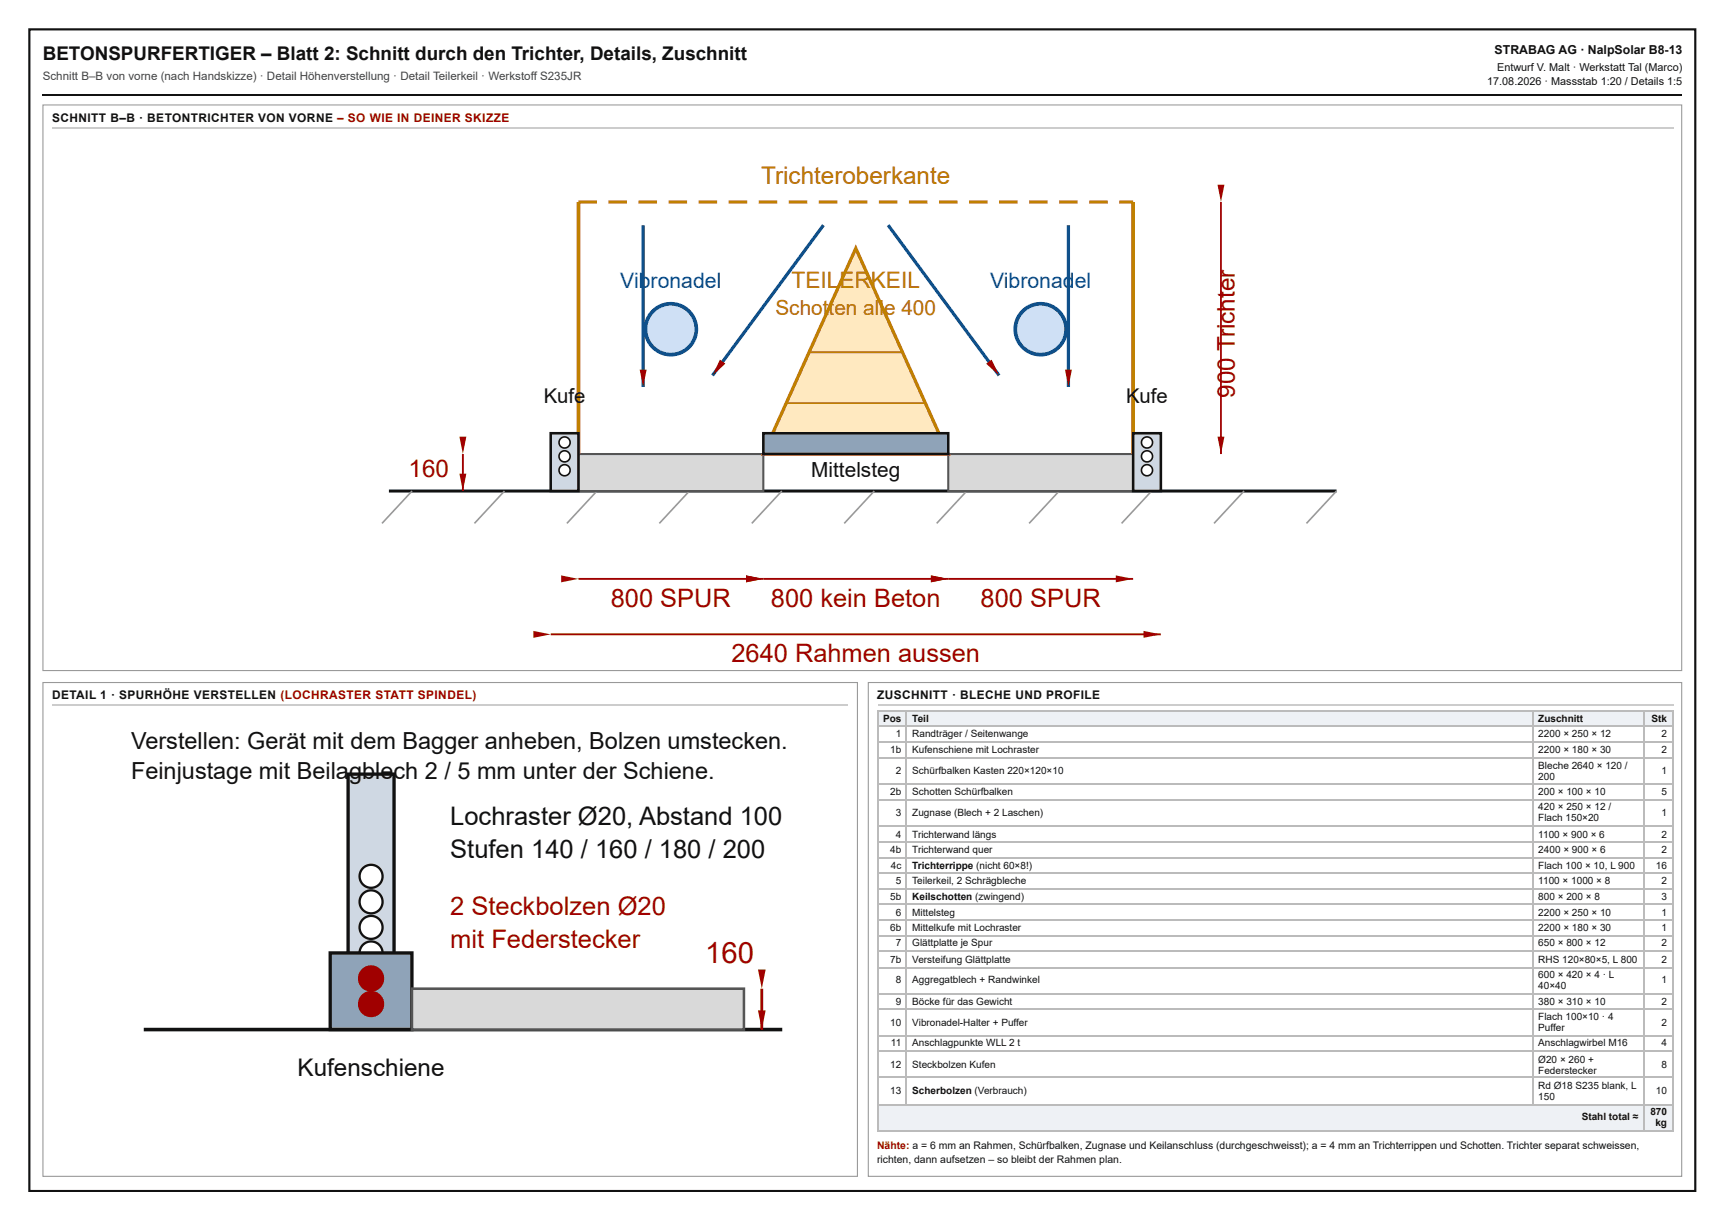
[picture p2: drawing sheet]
<svg xmlns="http://www.w3.org/2000/svg" width="420mm" height="297mm" viewBox="0 0 420 297" stroke-linecap="round" stroke-linejoin="round" font-family="sans-serif">
<defs><g id="words">
<text font-size="7.1" fill="#a00000" x="171.6" y="234.3">160</text>
<g font-size="6.2" fill="#a00000">
<text x="148.6" y="147.6">800 SPUR</text>
<text x="187.6" y="147.6">800 kein Beton</text>
<text x="238.6" y="147.6">800 SPUR</text>
<text x="178" y="161.1">2640 Rahmen aussen</text>
<text x="109.5" y="222.5">2 Steckbolzen Ø20</text>
<text x="109.5" y="230.6">mit Federstecker</text>
</g>
<g font-size="6.2" fill="#111">
<text x="109.5" y="200.7">Lochraster Ø20, Abstand 100</text>
<text x="109.5" y="208.8">Stufen 140 / 160 / 180 / 200</text>
</g>
<text font-size="5.9" fill="#a06a00" x="185.2" y="44.7">Trichteroberkante</text>
<g font-size="5.9" fill="#a00000">
<text x="300.5" y="96.8" transform="rotate(-90 300.5 96.8)">900 Trichter</text>
<text x="99.4" y="116.1">160</text>
</g>
<text font-size="5.9" fill="#111" x="72.4" y="261.6">Kufenschiene</text>
<g font-size="5.7" fill="#111">
<text x="31.9" y="182.1">Verstellen: Gerät mit dem Bagger anheben, Bolzen umstecken.</text>
<text x="31.9" y="189.6">Feinjustage mit Beila</text>
<text x="84.9" y="189.6">gblech 2 / 5 mm unter der Schiene.</text>
</g>
<text font-size="5.5" fill="#a06a00" x="192.6" y="70">TEILERKEIL</text>
<g font-size="5.2" fill="#0b5394">
<text x="150.9" y="70">Vibronadel</text>
<text x="240.9" y="70">Vibronad</text>
<text x="261.5" y="70">el</text>
</g>
<text font-size="5.1" fill="#a06a00" x="188.7" y="76.7">Schotten alle 400</text>
<text font-size="5.1" fill="#111" x="197.4" y="116.1">Mittelsteg</text>
<g font-size="4.9" fill="#111">
<text x="132.3" y="98.1">Kufe</text>
<text x="274" y="98.1">Kufe</text>
</g>
<text font-size="4.6" fill="#111" x="10.4" y="14.6">BETONSPURFERTIGER – Blatt 2: Schnitt durch den Trichter, Details, Zuschnitt</text>
<text font-size="3" fill="#111" x="363.7" y="13.2">STRABAG AG · NalpSolar B8-13</text>
<g font-size="2.9" fill="#111">
<text x="12.7" y="29.6">SCHNITT B–B · BETONTRICHTER VON VORNE – SO WIE IN DEINER SKIZZE</text>
<text x="12.7" y="170.1">DETAIL 1 · SPURHÖHE VERSTELLEN (LOCHRASTER STATT SPINDEL)</text>
<text x="213.4" y="170.1">ZUSCHNITT · BLECHE UND PROFILE</text>
</g>
<text font-size="2.8" fill="#444" x="10.4" y="19.6">Schnitt B–B von vorne (nach Handskizze) · Detail Höhenverstellung · Detail Teilerkeil · Werkstoff S235JR</text>
<g font-size="2.6" fill="#111">
<text x="364.3" y="17.2">Entwurf V. Malt · Werkstatt Tal (Marco)</text>
<text x="361.8" y="20.6">17.08.2026 · Massstab 1:20 / Details 1:5</text>
</g>
<text font-size="2.5" fill="#a00000" x="213.4" y="279.4">Nähte: a = 6 mm an Rahmen, Schürfbalken, Zugnase und Keilanschluss (durchgeschweisst); a = 4 mm an Trichterrippen und Schotten. Trichter separat schweissen,</text>
<text font-size="2.5" fill="#111" x="213.4" y="282.8">richten, dann aufsetzen – so bleibt der Rahmen plan.</text>
<g font-size="2.4" fill="#111">
<text x="214.8" y="175.7">Pos</text>
<text x="218" y="179.4">1</text>
<text x="222" y="175.7">Teil</text>
<text x="222" y="179.4">Randträger / Seitenwange</text>
<text x="374.3" y="175.7">Zuschnitt</text>
<text x="374.3" y="179.4">2200 × 250 × 12</text>
<text x="401.8" y="175.7">Stk</text>
<text x="404.3" y="179.4">2</text>
<text x="216.6" y="183.1">1b</text>
<text x="222" y="183.1">Kufenschiene mit Lochraster</text>
<text x="374.3" y="183.1">2200 × 180 × 30</text>
<text x="404.3" y="183.1">2</text>
<text x="218" y="188.4">2</text>
<text x="222" y="188.4">Schürfbalken Kasten 220×120×10</text>
<text x="374.3" y="187.1">Bleche 2640 × 120 /</text>
<text x="374.3" y="189.7">200</text>
<text x="404.3" y="188.4">1</text>
<text x="216.6" y="193.4">2b</text>
<text x="222" y="193.4">Schotten Schürfbalken</text>
<text x="374.3" y="193.4">200 × 100 × 10</text>
<text x="374.3" y="197.1">420 × 250 × 12 /</text>
<text x="404.3" y="193.4">5</text>
<text x="218" y="198.4">3</text>
<text x="218" y="203.7">4</text>
<text x="222" y="198.4">Zugnase (Blech + 2 Laschen)</text>
<text x="222" y="203.7">Trichterwand längs</text>
<text x="374.3" y="199.8">Flach 150×20</text>
<text x="374.3" y="203.7">1100 × 900 × 6</text>
<text x="404.3" y="198.4">1</text>
<text x="404.3" y="203.7">2</text>
<text x="216.6" y="207.4">4b</text>
<text x="222" y="207.4">Trichterwand quer</text>
<text x="374.3" y="207.4">2400 × 900 × 6</text>
<text x="404.3" y="207.4">2</text>
<text x="216.7" y="211.4">4c</text>
<text x="218" y="215.1">5</text>
<text x="222" y="211.4">Trichterrippe (nicht 60×8!)</text>
<text x="222" y="215.1">Teilerkeil, 2 Schrägbleche</text>
<text x="374.3" y="211.4">Flach 100 × 10, L 900</text>
<text x="374.3" y="215.1">1100 × 1000 × 8</text>
<text x="402.9" y="211.4">16</text>
<text x="404.3" y="215.1">2</text>
<text x="216.6" y="218.8">5b</text>
<text x="222" y="218.8">Keilschotten (zwingend)</text>
<text x="374.3" y="218.8">800 × 200 × 8</text>
<text x="404.3" y="218.8">3</text>
<text x="216.6" y="226.5">6b</text>
<text x="218" y="222.8">6</text>
<text x="222" y="222.8">Mittelsteg</text>
<text x="222" y="226.5">Mittelkufe mit Lochraster</text>
<text x="374.3" y="222.8">2200 × 250 × 10</text>
<text x="374.3" y="226.5">2200 × 180 × 30</text>
<text x="404.3" y="222.8">1</text>
<text x="404.3" y="226.5">1</text>
<text x="218" y="230.2">7</text>
<text x="222" y="230.2">Glättplatte je Spur</text>
<text x="374.3" y="230.2">650 × 800 × 12</text>
<text x="404.3" y="230.2">2</text>
<text x="216.6" y="234.2">7b</text>
<text x="218" y="239.2">8</text>
<text x="222" y="234.2">Versteifung Glättplatte</text>
<text x="222" y="239.2">Aggregatblech + Randwinkel</text>
<text x="374.3" y="234.2">RHS 120×80×5, L 800</text>
<text x="374.3" y="237.9">600 × 420 × 4 · L</text>
<text x="404.3" y="234.2">2</text>
<text x="404.3" y="239.2">1</text>
<text x="218" y="244.5">9</text>
<text x="222" y="244.5">Böcke für das Gewicht</text>
<text x="374.3" y="240.5">40×40</text>
<text x="374.3" y="244.5">380 × 310 × 10</text>
<text x="404.3" y="244.5">2</text>
<text x="216.6" y="249.5">10</text>
<text x="222" y="249.5">Vibronadel-Halter + Puffer</text>
<text x="374.3" y="248.2">Flach 100×10 · 4</text>
<text x="374.3" y="250.8">Puffer</text>
<text x="404.3" y="249.5">2</text>
<text x="216.8" y="254.5">11</text>
<text x="222" y="254.5">Anschlagpunkte WLL 2 t</text>
<text x="374.3" y="254.5">Anschlagwirbel M16</text>
<text x="404.3" y="254.5">4</text>
<text x="216.6" y="259.8">12</text>
<text x="222" y="259.8">Steckbolzen Kufen</text>
<text x="374.3" y="258.5">Ø20 × 260 +</text>
<text x="374.3" y="261.1">Federstecker</text>
<text x="404.3" y="259.8">8</text>
<text x="216.6" y="266.2">13</text>
<text x="222" y="266.2">Scherbolzen (Verbrauch)</text>
<text x="374.3" y="264.8">Rd Ø18 S235 blank, L</text>
<text x="374.3" y="267.5">150</text>
<text x="402.9" y="266.2">10</text>
<text x="384.8" y="272.5">Stahl total ≈</text>
<text x="401.6" y="271.2">870</text>
<text x="402.8" y="273.8">kg</text>
</g>
</g></defs>
<path d="M7.1 7.1h405.4v282.6h-405.4z" fill="none" stroke="#111" stroke-width=".53"/>
<path d="M10.3 23.2h399" fill="none" stroke="#111" stroke-width=".26"/>
<path d="M10.5 25.5h398.7v137.6h-398.7z" fill="none" stroke="#999" stroke-width=".26"/>
<path d="M12.7 31.1h394.5" fill="none" stroke="#ccc" stroke-width=".26"/>
<path d="M94.6 119.4h230.6" fill="none" stroke="#111" stroke-width=".73" stroke-linecap="butt"/>
<path d="M100.3 119.4l-7.4 7.9M122.7 119.4l-7.3 7.9M145.2 119.4l-7.3 7.9M167.7 119.4l-7.3 7.9M190.2 119.4l-7.3 7.9M212.7 119.4l-7.3 7.9M235.2 119.4l-7.3 7.9M257.7 119.4l-7.3 7.9M280.2 119.4l-7.3 7.9M302.7 119.4l-7.3 7.9M325.2 119.4l-7.3 7.9" fill="none" stroke="#999" stroke-width=".39"/>
<path d="M140.7 110.4h45v9h-45z" fill="#d9d9d9"/>
<path d="M140.7 110.4h45v9h-45z" fill="none" stroke="#555" stroke-width=".51"/>
<path d="M230.7 110.4h45v9h-45z" fill="#d9d9d9"/>
<path d="M230.7 110.4h45v9h-45z" fill="none" stroke="#555" stroke-width=".51"/>
<path d="M140.7 49.1v61.3M275.7 49.1v61.3" fill="none" stroke="#c08000" stroke-width=".9" stroke-linecap="butt"/>
<path d="M140.7 48.8h4.5v.7h-4.5zM148.1 48.8h4.5v.7h-4.5zM155.4 48.8h4.5v.7h-4.5zM162.7 48.8h4.5v.7h-4.5zM170 48.8h4.5v.7h-4.5zM177.3 48.8h4.5v.7h-4.5zM184.6 48.8h4.5v.7h-4.5zM191.9 48.8h4.5v.7h-4.5zM199.2 48.8h4.5v.7h-4.5zM206.5 48.8h4.5v.7h-4.5zM213.8 48.8h4.5v.7h-4.5zM221.2 48.8h4.5v.7h-4.5zM228.5 48.8h4.5v.7h-4.5zM235.8 48.8h4.5v.7h-4.5zM243.1 48.8h4.5v.7h-4.5zM250.4 48.8h4.5v.7h-4.5zM257.7 48.8h4.5v.7h-4.5zM265 48.8h4.5v.7h-4.5zM272.3 48.8h3.4v.7h-3.4z" fill="#c08000"/>
<path d="M208.2 60.4l22.5 50h-45z" fill="#ffe9c0"/>
<path d="M208.2 60.4l22.5 50h-45z" fill="none" stroke="#c08000" stroke-width=".79" stroke-linecap="butt"/>
<path d="M191.4 98.1h33.7M197 85.7h22.5" fill="none" stroke="#c08000" stroke-width=".45"/>
<path d="M200.4 54.8l-27 36.5" fill="none" stroke="#0b5394" stroke-width=".79" stroke-linecap="butt"/>
<path d="M175.2 87.4l1.3 1-3.1 2.9z" fill="#a00000"/>
<path d="M216.1 54.8l27 36.5" fill="none" stroke="#0b5394" stroke-width=".79" stroke-linecap="butt"/>
<path d="M239.9 88.4l1.4-1 1.8 3.9z" fill="#a00000"/>
<path d="M156.5 54.8v39.3" fill="none" stroke="#0b5394" stroke-width=".79" stroke-linecap="butt"/>
<path d="M155.6 89.9h1.7l-.8 4.2z" fill="#a00000"/>
<path d="M260 54.8v39.3" fill="none" stroke="#0b5394" stroke-width=".79" stroke-linecap="butt"/>
<path d="M259.1 89.9h1.7l-.8 4.2z" fill="#a00000"/>
<circle cx="163.2" cy="80.1" r="6.2" fill="#cfe0f5"/>
<circle cx="163.2" cy="80.1" r="6.2" fill="none" stroke="#0b5394" stroke-width=".9" stroke-linecap="butt"/>
<circle cx="253.2" cy="80.1" r="6.2" fill="#cfe0f5"/>
<circle cx="253.2" cy="80.1" r="6.2" fill="none" stroke="#0b5394" stroke-width=".9" stroke-linecap="butt"/>
<path d="M134 105.4h6.7v14h-6.7z" fill="#cfd8e3"/>
<path d="M134 105.4h6.7v14h-6.7z" fill="none" stroke="#111" stroke-width=".62" stroke-linecap="butt"/>
<path d="M275.7 105.4h6.8v14h-6.8z" fill="#cfd8e3"/>
<path d="M275.7 105.4h6.8v14h-6.8z" fill="none" stroke="#111" stroke-width=".62" stroke-linecap="butt"/>
<path d="M185.7 105.4h45v5h-45z" fill="#8fa3b8"/>
<path d="M185.7 105.4h45v5h-45z" fill="none" stroke="#111" stroke-width=".62" stroke-linecap="butt"/>
<circle cx="137.4" cy="114.4" r="1.35" fill="#fff"/>
<circle cx="137.4" cy="114.4" r="1.35" fill="none" stroke="#111" stroke-width=".39"/>
<circle cx="137.4" cy="111" r="1.35" fill="#fff"/>
<circle cx="137.4" cy="111" r="1.35" fill="none" stroke="#111" stroke-width=".39"/>
<circle cx="137.4" cy="107.6" r="1.35" fill="#fff"/>
<circle cx="137.4" cy="107.6" r="1.35" fill="none" stroke="#111" stroke-width=".39"/>
<circle cx="279.1" cy="114.4" r="1.35" fill="#fff"/>
<circle cx="279.1" cy="114.4" r="1.35" fill="none" stroke="#111" stroke-width=".39"/>
<circle cx="279.1" cy="111" r="1.35" fill="#fff"/>
<circle cx="279.1" cy="111" r="1.35" fill="none" stroke="#111" stroke-width=".39"/>
<circle cx="279.1" cy="107.6" r="1.35" fill="#fff"/>
<circle cx="279.1" cy="107.6" r="1.35" fill="none" stroke="#111" stroke-width=".39"/>
<path d="M140.7 140.8h45" fill="none" stroke="#a00000" stroke-width=".45"/>
<g fill="#a00000">
<path d="M136.5 140l4.2 .8-4.2 .9z"/>
<path d="M181.5 140l4.2 .8-4.2 .9z"/>
</g>
<path d="M185.7 140.8h45" fill="none" stroke="#a00000" stroke-width=".45"/>
<g fill="#a00000">
<path d="M181.5 140l4.2 .8-4.2 .9z"/>
<path d="M226.5 140l4.2 .8-4.2 .9z"/>
</g>
<path d="M230.7 140.8h45" fill="none" stroke="#a00000" stroke-width=".45"/>
<g fill="#a00000">
<path d="M226.5 140l4.2 .8-4.2 .9z"/>
<path d="M271.5 140l4.2 .8-4.2 .9z"/>
</g>
<path d="M134 154.3h148.5" fill="none" stroke="#a00000" stroke-width=".45"/>
<g fill="#a00000">
<path d="M129.8 153.5l4.2 .8-4.2 .9z"/>
<path d="M278.2 153.5l4.3 .8-4.3 .9z"/>
</g>
<path d="M112.6 110.4v9" fill="none" stroke="#a00000" stroke-width=".45"/>
<g fill="#a00000">
<path d="M111.8 106.2h1.7l-.9 4.2z"/>
<path d="M111.8 115.2h1.7l-.9 4.2z"/>
</g>
<path d="M297.1 49.1v61.3" fill="none" stroke="#a00000" stroke-width=".45"/>
<g fill="#a00000">
<path d="M296.2 44.9h1.7l-.8 4.2z"/>
<path d="M296.2 106.2h1.7l-.8 4.2z"/>
</g>
<path d="M10.5 166h198.1v120.1h-198.1z" fill="none" stroke="#999" stroke-width=".26"/>
<path d="M12.7 171.6h193.7" fill="none" stroke="#ccc" stroke-width=".26"/>
<path d="M35 250.4h155.3" fill="none" stroke="#111" stroke-width=".87" stroke-linecap="butt"/>
<path d="M84.7 188.3h11.2v55.9h-11.2z" fill="#cfd8e3"/>
<path d="M84.7 188.3h11.2v55.9h-11.2z" fill="none" stroke="#111" stroke-width=".81" stroke-linecap="butt"/>
<circle cx="90.3" cy="238" r="2.8" fill="#fff"/>
<circle cx="90.3" cy="238" r="2.8" fill="none" stroke="#111" stroke-width=".56"/>
<circle cx="90.3" cy="231.8" r="2.8" fill="#fff"/>
<circle cx="90.3" cy="231.8" r="2.8" fill="none" stroke="#111" stroke-width=".56"/>
<circle cx="90.3" cy="225.6" r="2.8" fill="#fff"/>
<circle cx="90.3" cy="225.6" r="2.8" fill="none" stroke="#111" stroke-width=".56"/>
<circle cx="90.3" cy="219.4" r="2.8" fill="#fff"/>
<circle cx="90.3" cy="219.4" r="2.8" fill="none" stroke="#111" stroke-width=".56"/>
<circle cx="90.3" cy="213.2" r="2.8" fill="#fff"/>
<circle cx="90.3" cy="213.2" r="2.8" fill="none" stroke="#111" stroke-width=".56"/>
<path d="M80.3 231.8h19.9v18.6h-19.9z" fill="#8fa3b8"/>
<path d="M80.3 231.8h19.9v18.6h-19.9z" fill="none" stroke="#111" stroke-width=".81" stroke-linecap="butt"/>
<circle cx="90.3" cy="238" r="2.8" fill="#a00000"/>
<circle cx="90.3" cy="238" r="2.8" fill="none" stroke="#a00000" stroke-width=".81" stroke-linecap="butt"/>
<circle cx="90.3" cy="244.2" r="2.8" fill="#a00000"/>
<circle cx="90.3" cy="244.2" r="2.8" fill="none" stroke="#a00000" stroke-width=".81" stroke-linecap="butt"/>
<path d="M100.2 240.5h80.8v9.9h-80.8z" fill="#d9d9d9"/>
<path d="M100.2 240.5h80.8v9.9h-80.8z" fill="none" stroke="#555" stroke-width=".62" stroke-linecap="butt"/>
<path d="M185.4 240.5v9.9" fill="none" stroke="#a00000" stroke-width=".68" stroke-linecap="butt"/>
<g fill="#a00000">
<path d="M184.4 235.8h1.9l-.9 4.7z"/>
<path d="M184.4 245.8h1.9l-.9 4.6z"/>
</g>
<path d="M211.3 166h197.9v120.1h-197.9z" fill="none" stroke="#999" stroke-width=".26"/>
<path d="M213.5 171.6h193.7" fill="none" stroke="#ccc" stroke-width=".26"/>
<g fill="#eef1f5">
<path d="M213.5 172.8h7.2v3.9h-7.2z"/>
<path d="M220.7 172.8h152.4v3.9h-152.4z"/>
<path d="M373.1 172.8h26.9v3.9h-26.9z"/>
<path d="M400 172.8h6.9v3.9h-6.9z"/>
<path d="M213.5 268.6h186.5v6.6h-186.5z"/>
<path d="M400 268.6h6.9v6.6h-6.9z"/>
</g>
<g fill="none" stroke="#bbb" stroke-width=".26">
<path d="M213.5 172.9h193.7M213.5 176.6h193.7M213.7 172.8v102.4M220.5 172.8v96M372.9 172.8v96M399.9 172.8v102.4M407.1 172.8v102.4M213.5 180.6h193.7M213.5 184.3h193.7M213.5 190.6h193.7M213.5 194.6h193.7M213.5 201h193.7"/>
<path d="M213.5 204.9h193.7M213.5 208.6h193.7M213.5 212.3h193.7M213.5 216.3h193.7M213.5 220h193.7M213.5 223.7h193.7M213.5 227.7h193.7M213.5 231.4h193.7M213.5 235.3h193.7M213.5 241.7h193.7M213.5 245.4h193.7M213.5 252h193.7"/>
<path d="M213.5 255.7h193.7M213.5 262.1h193.7M213.5 268.7h193.7M213.5 275h193.7"/>
</g>
<use href="#words"/>
</svg>
